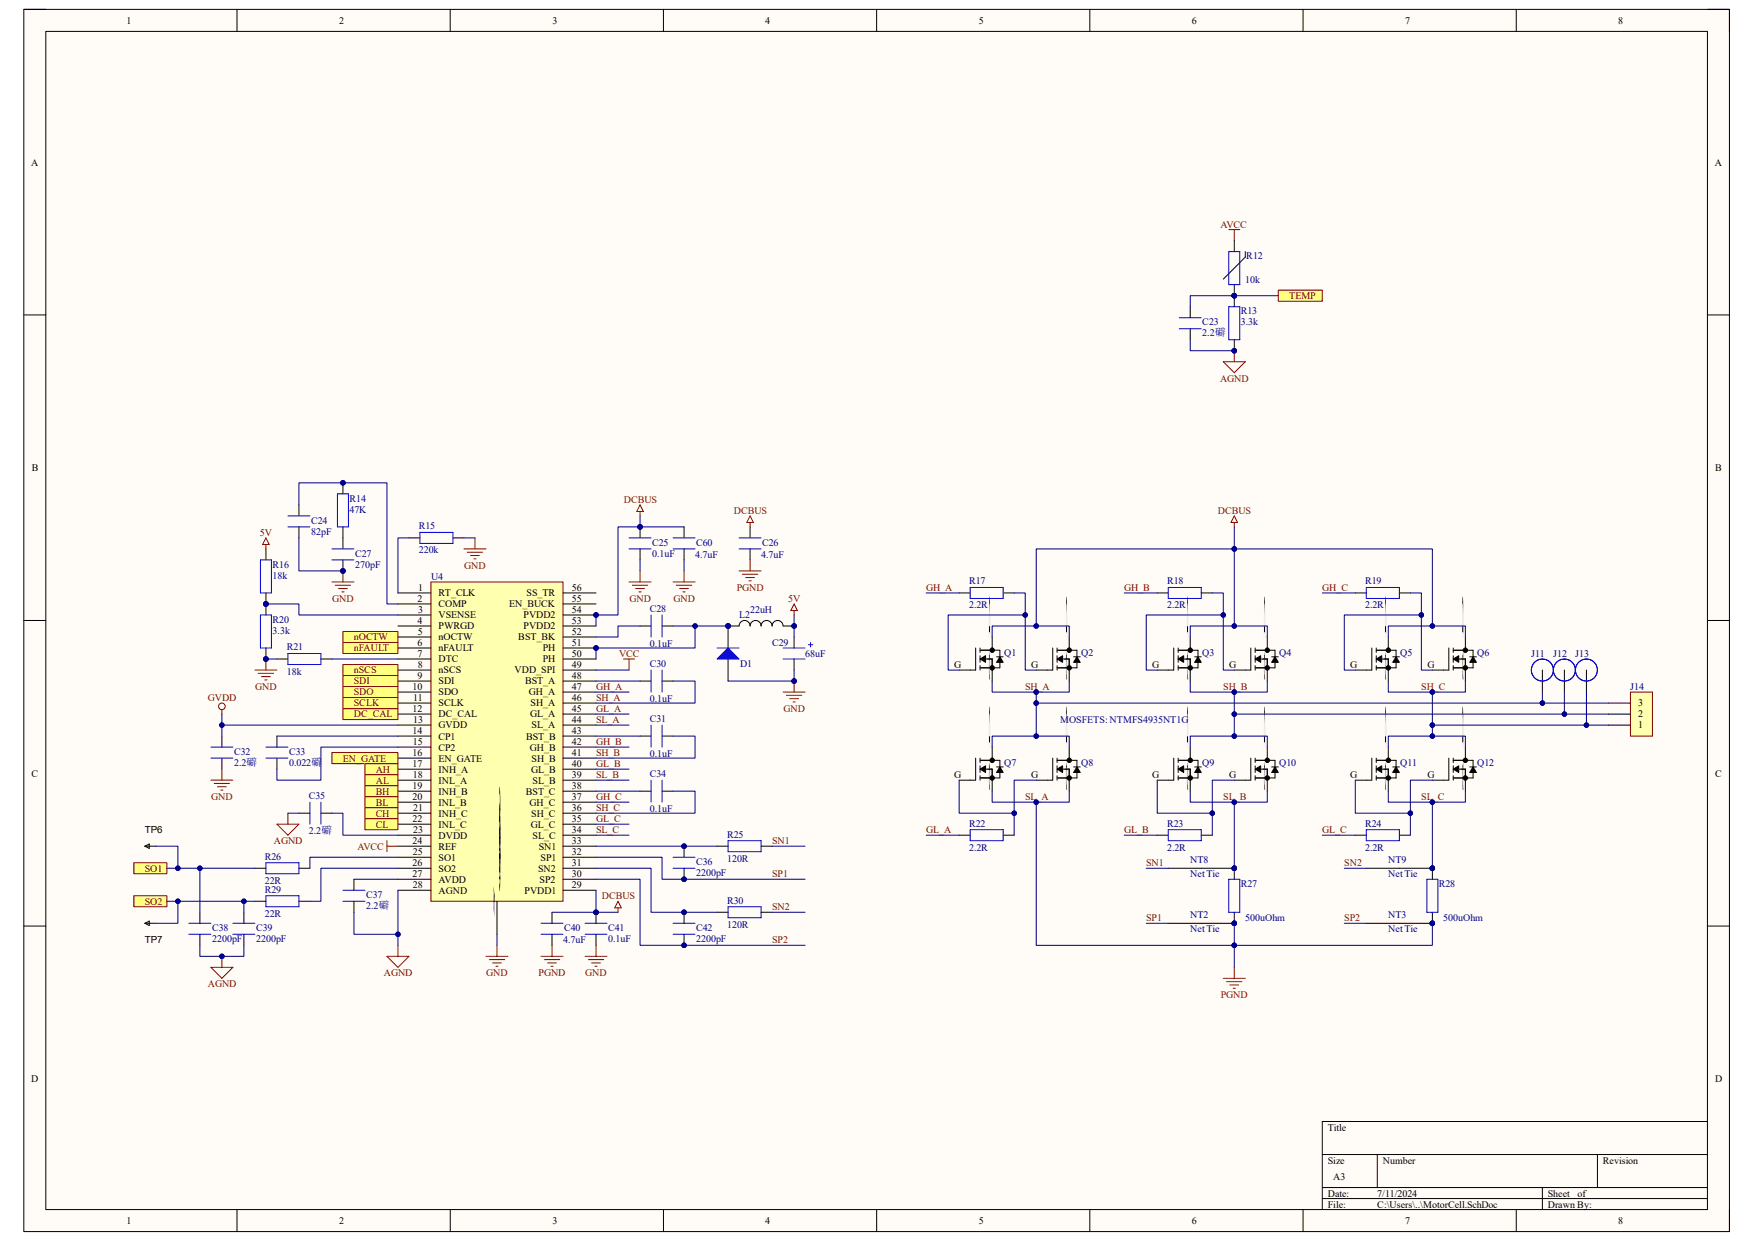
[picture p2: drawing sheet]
<svg xmlns="http://www.w3.org/2000/svg" width="297mm" height="210mm" viewBox="0 0 297 210" stroke-linecap="round" stroke-linejoin="round" font-family="sans-serif">
<defs><g id="words">
<g font-size="1.7">
<text x="21.4" y="4">1</text>
<text x="57.4" y="4">2</text>
<text x="93.6" y="4">3</text>
<text x="129.6" y="4">4</text>
<text x="165.7" y="4">5</text>
<text x="201.8" y="4">6</text>
<text x="237.9" y="4">7</text>
<text x="274" y="4">8</text>
<text x="5.3" y="28">A</text>
<text x="290.4" y="28">A</text>
<text x="5.4" y="79.7">B</text>
<text x="290.4" y="79.7">B</text>
<text x="70.7" y="101.9">2</text>
<text x="70.8" y="100">1</text>
<text x="74.3" y="100.9">RT_CLK</text>
<text x="89.2" y="100.9">SS_TR</text>
<text x="96.8" y="101.9">55</text>
<text x="96.8" y="100">56</text>
<text x="70.7" y="105.6">4</text>
<text x="70.7" y="107.4">5</text>
<text x="70.8" y="103.7">3</text>
<text x="74.3" y="102.8">COMP</text>
<text x="74.3" y="104.6">VSENSE</text>
<text x="74.3" y="106.5">PWRGD</text>
<text x="86.2" y="102.8">EN_BUCK</text>
<text x="88.6" y="106.5">PVDD2</text>
<text x="88.6" y="104.6">PVDD2</text>
<text x="96.8" y="107.4">52</text>
<text x="96.8" y="105.6">53</text>
<text x="96.8" y="103.7">54</text>
<text x="70.7" y="109.3">6</text>
<text x="70.7" y="111.2">7</text>
<text x="70.7" y="113">8</text>
<text x="74.3" y="108.4">nOCTW</text>
<text x="74.3" y="110.2">nFAULT</text>
<text x="74.3" y="112.1">DTC</text>
<text x="74.3" y="114">nSCS</text>
<text x="87.1" y="114">VDD_SPI</text>
<text x="87.8" y="108.4">BST_BK</text>
<text x="91.9" y="112.1">PH</text>
<text x="91.9" y="110.2">PH</text>
<text x="96.8" y="113">49</text>
<text x="96.8" y="111.2">50</text>
<text x="96.8" y="109.3">51</text>
<text x="161.6" y="113">G</text>
<text x="174.6" y="113">G</text>
<text x="195.1" y="113">G</text>
<text x="208.2" y="113">G</text>
<text x="228.6" y="113">G</text>
<text x="241.7" y="113">G</text>
<text x="69.8" y="116.8">10</text>
<text x="70" y="118.6">11</text>
<text x="70.7" y="114.9">9</text>
<text x="74.3" y="115.8">SDI</text>
<text x="74.3" y="117.7">SDO</text>
<text x="74.3" y="119.5">SCLK</text>
<text x="88.9" y="115.8">BST_A</text>
<text x="89.5" y="117.7">GH_A</text>
<text x="89.8" y="119.5">SH_A</text>
<text x="96.8" y="118.6">46</text>
<text x="96.8" y="116.8">47</text>
<text x="96.8" y="114.9">48</text>
<text x="277.4" y="119.5">3</text>
<text x="69.8" y="120.5">12</text>
<text x="69.8" y="124.2">14</text>
<text x="69.9" y="122.3">13</text>
<text x="74.3" y="121.4">DC_CAL</text>
<text x="74.3" y="123.3">GVDD</text>
<text x="74.3" y="125.1">CP1</text>
<text x="89.1" y="125.1">BST_B</text>
<text x="89.7" y="121.4">GL_A</text>
<text x="90" y="123.3">SL_A</text>
<text x="96.8" y="124.2">43</text>
<text x="96.8" y="122.3">44</text>
<text x="96.8" y="120.5">45</text>
<text x="277.4" y="123.3">1</text>
<text x="277.4" y="121.4">2</text>
<text x="5.3" y="131.4">C</text>
<text x="69.8" y="127.9">16</text>
<text x="69.8" y="129.8">17</text>
<text x="69.9" y="126.1">15</text>
<text x="69.9" y="131.7">18</text>
<text x="74.3" y="127">CP2</text>
<text x="74.3" y="128.9">EN_GATE</text>
<text x="74.3" y="130.7">INH_A</text>
<text x="89.7" y="127">GH_B</text>
<text x="89.9" y="130.7">GL_B</text>
<text x="90" y="128.9">SH_B</text>
<text x="96.8" y="131.7">39</text>
<text x="96.8" y="129.8">40</text>
<text x="96.8" y="127.9">41</text>
<text x="96.8" y="126.1">42</text>
<text x="161.6" y="131.7">G</text>
<text x="174.6" y="131.7">G</text>
<text x="195.1" y="131.7">G</text>
<text x="208.2" y="131.7">G</text>
<text x="228.6" y="131.7">G</text>
<text x="241.7" y="131.7">G</text>
<text x="290.4" y="131.4">C</text>
<text x="69.8" y="133.5">19</text>
<text x="69.8" y="135.4">20</text>
<text x="70" y="137.2">21</text>
<text x="74.3" y="132.6">INL_A</text>
<text x="74.3" y="134.5">INH_B</text>
<text x="74.3" y="136.3">INL_B</text>
<text x="89" y="134.5">BST_C</text>
<text x="89.7" y="136.3">GH_C</text>
<text x="90.2" y="132.6">SL_B</text>
<text x="96.8" y="137.2">36</text>
<text x="96.8" y="135.4">37</text>
<text x="96.8" y="133.5">38</text>
<text x="24.5" y="141">TP6</text>
<text x="69.8" y="139.1">22</text>
<text x="69.8" y="142.8">24</text>
<text x="69.9" y="141">23</text>
<text x="74.3" y="138.2">INH_C</text>
<text x="74.3" y="140">INL_C</text>
<text x="74.3" y="141.9">DVDD</text>
<text x="74.3" y="143.8">REF</text>
<text x="89.9" y="140">GL_C</text>
<text x="90" y="138.2">SH_C</text>
<text x="90.2" y="141.9">SL_C</text>
<text x="91.2" y="143.8">SN1</text>
<text x="96.8" y="142.8">33</text>
<text x="96.8" y="141">34</text>
<text x="96.8" y="139.1">35</text>
<text x="69.8" y="146.6">26</text>
<text x="69.8" y="148.4">27</text>
<text x="69.9" y="144.7">25</text>
<text x="74.3" y="145.6">SO1</text>
<text x="74.3" y="147.5">SO2</text>
<text x="74.3" y="149.4">AVDD</text>
<text x="91.1" y="147.5">SN2</text>
<text x="91.4" y="149.4">SP2</text>
<text x="91.5" y="145.6">SP1</text>
<text x="96.8" y="148.4">30</text>
<text x="96.8" y="146.6">31</text>
<text x="96.8" y="144.7">32</text>
<text x="69.9" y="150.3">28</text>
<text x="74.3" y="151.2">AGND</text>
<text x="88.8" y="151.2">PVDD1</text>
<text x="96.8" y="150.3">29</text>
<text x="24.5" y="159.6">TP7</text>
<text x="5.3" y="183.1">D</text>
<text x="290.4" y="183.1">D</text>
<text x="224.8" y="191.3">Title</text>
<text x="224.8" y="196.9">Size</text>
<text x="234.1" y="196.9">Number</text>
<text x="271.4" y="196.9">Revision</text>
<text x="224.8" y="202.5">Date:</text>
<text x="225.8" y="199.7">A3</text>
<text x="233.2" y="202.5">7/11/2024</text>
<text x="262.1" y="202.5">Sheet</text>
<text x="267.1" y="202.5">of</text>
<text x="21.4" y="207.1">1</text>
<text x="57.4" y="207.1">2</text>
<text x="93.6" y="207.1">3</text>
<text x="129.6" y="207.1">4</text>
<text x="165.7" y="207.1">5</text>
<text x="201.8" y="207.1">6</text>
<text x="224.8" y="204.3">File:</text>
<text x="233.2" y="204.3">C:\Users\..\MotorCell.SchDoc</text>
<text x="237.9" y="207.1">7</text>
<text x="262.1" y="204.3">Drawn By:</text>
<text x="274" y="207.1">8</text>
</g>
<g font-size="1.7" fill="#800000">
<text x="206.7" y="38.5">AVCC</text>
<text x="218.3" y="50.6">TEMP</text>
<text x="206.6" y="64.6">AGND</text>
<text x="105.6" y="85.1">DCBUS</text>
<text x="124.2" y="87">DCBUS</text>
<text x="206.2" y="87">DCBUS</text>
<text x="44" y="90.7">5V</text>
<text x="56.3" y="101.9">GND</text>
<text x="78.6" y="96.3">GND</text>
<text x="106.6" y="101.9">GND</text>
<text x="114" y="101.9">GND</text>
<text x="124.8" y="100">PGND</text>
<text x="133.4" y="101.9">5V</text>
<text x="156.8" y="100">GH_A</text>
<text x="190.3" y="100">GH_B</text>
<text x="223.9" y="100">GH_C</text>
<text x="59.9" y="110.2">nFAULT</text>
<text x="59.9" y="108.4">nOCTW</text>
<text x="59.9" y="114">nSCS</text>
<text x="104.8" y="111.2">VCC</text>
<text x="35.2" y="118.6">GVDD</text>
<text x="43.2" y="116.8">GND</text>
<text x="59.9" y="115.8">SDI</text>
<text x="59.9" y="117.7">SDO</text>
<text x="59.9" y="119.5">SCLK</text>
<text x="100.9" y="116.8">GH_A</text>
<text x="100.9" y="118.6">SH_A</text>
<text x="173.6" y="116.8">SH_A</text>
<text x="207.1" y="116.8">SH_B</text>
<text x="240.7" y="116.8">SH_C</text>
<text x="59.9" y="121.4">DC_CAL</text>
<text x="100.9" y="120.5">GL_A</text>
<text x="100.9" y="122.3">SL_A</text>
<text x="132.7" y="120.5">GND</text>
<text x="58" y="128.9">EN_GATE</text>
<text x="63.6" y="130.7">AH</text>
<text x="100.9" y="126.1">GH_B</text>
<text x="100.9" y="127.9">SH_B</text>
<text x="100.9" y="129.8">GL_B</text>
<text x="100.9" y="131.7">SL_B</text>
<text x="35.8" y="135.4">GND</text>
<text x="63.6" y="132.6">AL</text>
<text x="63.6" y="134.5">BH</text>
<text x="63.6" y="136.3">BL</text>
<text x="100.9" y="135.4">GH_C</text>
<text x="100.9" y="137.2">SH_C</text>
<text x="173.6" y="135.4">SL_A</text>
<text x="207.1" y="135.4">SL_B</text>
<text x="240.7" y="135.4">SL_C</text>
<text x="46.4" y="142.8">AGND</text>
<text x="60.5" y="143.8">AVCC</text>
<text x="63.6" y="138.2">CH</text>
<text x="63.6" y="140">CL</text>
<text x="100.9" y="139.1">GL_C</text>
<text x="100.9" y="141">SL_C</text>
<text x="130.7" y="142.8">SN1</text>
<text x="156.8" y="141">GL_A</text>
<text x="190.3" y="141">GL_B</text>
<text x="223.9" y="141">GL_C</text>
<text x="24.5" y="147.5">SO1</text>
<text x="130.7" y="148.4">SP1</text>
<text x="194.1" y="146.6">SN1</text>
<text x="227.6" y="146.6">SN2</text>
<text x="24.5" y="153.1">SO2</text>
<text x="101.9" y="152.1">DCBUS</text>
<text x="130.7" y="154">SN2</text>
<text x="194.1" y="155.9">SP1</text>
<text x="227.6" y="155.9">SP2</text>
<text x="130.7" y="159.6">SP2</text>
<text x="35.2" y="167.1">AGND</text>
<text x="65" y="165.2">AGND</text>
<text x="82.3" y="165.2">GND</text>
<text x="91.2" y="165.2">PGND</text>
<text x="99.1" y="165.2">GND</text>
<text x="206.7" y="169">PGND</text>
</g>
<g font-size="1.7" fill="#000080">
<text x="210.9" y="47.8">10k</text>
<text x="211" y="43.9">R12</text>
<text x="210.1" y="53.2">R13</text>
<text x="203.6" y="55.1">C23</text>
<text x="203.6" y="56.9">2.2礔</text>
<text x="210.1" y="55.1">3.3k</text>
<text x="52.7" y="88.6">C24</text>
<text x="59.2" y="84.9">R14</text>
<text x="59.2" y="86.8">47K</text>
<text x="70.9" y="89.6">R15</text>
<text x="52.7" y="90.5">82pF</text>
<text x="60.1" y="94.2">C27</text>
<text x="70.9" y="93.6">220k</text>
<text x="110.4" y="92.4">C25</text>
<text x="110.4" y="94.2">0.1uF</text>
<text x="117.7" y="94.4">4.7uF</text>
<text x="117.9" y="92.4">C60</text>
<text x="128.9" y="94.4">4.7uF</text>
<text x="129" y="92.4">C26</text>
<text x="46.1" y="96.1">R16</text>
<text x="46.1" y="98">18k</text>
<text x="60.1" y="96.1">270pF</text>
<text x="73" y="98.1">U4</text>
<text x="164.1" y="98.9">R17</text>
<text x="197.6" y="98.9">R18</text>
<text x="231.1" y="98.9">R19</text>
<text x="46.1" y="105.4">R20</text>
<text x="46.1" y="107.3">3.3k</text>
<text x="110" y="103.5">C28</text>
<text x="125.1" y="104.6">L2</text>
<text x="127" y="103.7">22uH</text>
<text x="164.1" y="103">2.2R</text>
<text x="197.6" y="103">2.2R</text>
<text x="231.1" y="103">2.2R</text>
<text x="48.6" y="110.1">R21</text>
<text x="110" y="112.9">C30</text>
<text x="110" y="109.5">0.1uF</text>
<text x="125.3" y="112.9">D1</text>
<text x="130.7" y="109.3">C29</text>
<text x="136.3" y="111.2">68uF</text>
<text x="170.1" y="111">Q1</text>
<text x="183.1" y="111">Q2</text>
<text x="203.6" y="111">Q3</text>
<text x="216.6" y="111">Q4</text>
<text x="237.1" y="111">Q5</text>
<text x="250.1" y="111">Q6</text>
<text x="259.3" y="111.2">J11</text>
<text x="263" y="111.2">J12</text>
<text x="266.7" y="111.2">J13</text>
<text x="48.6" y="114.2">18k</text>
<text x="110" y="118.8">0.1uF</text>
<text x="276.1" y="116.8">J14</text>
<text x="110" y="122.2">C31</text>
<text x="179.5" y="122.3">MOSFETS: NTMFS4935NT1G</text>
<text x="39.6" y="127.8">C32</text>
<text x="39.6" y="129.5">2.2礔</text>
<text x="48.9" y="127.8">C33</text>
<text x="48.9" y="129.5">0.022礔</text>
<text x="110" y="128.1">0.1uF</text>
<text x="110" y="131.5">C34</text>
<text x="170.1" y="129.6">Q7</text>
<text x="183.1" y="129.6">Q8</text>
<text x="203.6" y="129.6">Q9</text>
<text x="216.6" y="129.6">Q10</text>
<text x="237.1" y="129.6">Q11</text>
<text x="250.1" y="129.6">Q12</text>
<text x="52.3" y="135.2">C35</text>
<text x="110" y="137.5">0.1uF</text>
<text x="52.3" y="141.1">2.2礔</text>
<text x="123.1" y="141.7">R25</text>
<text x="164.1" y="139.9">R22</text>
<text x="164.1" y="144">2.2R</text>
<text x="197.6" y="139.9">R23</text>
<text x="197.6" y="144">2.2R</text>
<text x="231.1" y="139.9">R24</text>
<text x="231.1" y="144">2.2R</text>
<text x="44.8" y="145.5">R26</text>
<text x="44.8" y="149.6">22R</text>
<text x="117.9" y="146.4">C36</text>
<text x="117.9" y="148.3">2200pF</text>
<text x="123.1" y="145.8">120R</text>
<text x="201.5" y="148.4">Net Tie</text>
<text x="201.5" y="146">NT8</text>
<text x="235.1" y="148.4">Net Tie</text>
<text x="235.1" y="146">NT9</text>
<text x="44.8" y="151">R29</text>
<text x="44.8" y="155.2">22R</text>
<text x="62" y="152">C37</text>
<text x="62" y="153.8">2.2礔</text>
<text x="123.1" y="152.9">R30</text>
<text x="201.5" y="155.3">NT2</text>
<text x="210.1" y="150.1">R27</text>
<text x="210.9" y="155.9">500uOhm</text>
<text x="235.1" y="155.3">NT3</text>
<text x="243.6" y="150.1">R28</text>
<text x="244.4" y="155.9">500uOhm</text>
<text x="35.9" y="157.6">C38</text>
<text x="35.9" y="159.4">2200pF</text>
<text x="43.3" y="157.6">C39</text>
<text x="43.3" y="159.4">2200pF</text>
<text x="95.3" y="159.6">4.7uF</text>
<text x="95.5" y="157.6">C40</text>
<text x="103" y="157.6">C41</text>
<text x="103" y="159.4">0.1uF</text>
<text x="117.9" y="157.6">C42</text>
<text x="117.9" y="159.4">2200pF</text>
<text x="123.1" y="157">120R</text>
<text x="201.5" y="157.7">Net Tie</text>
<text x="235.1" y="157.7">Net Tie</text>
</g>
<g font-size=".3">
<text x="167.6" y="108.2" transform="rotate(-90 167.6 108.2)">D</text>
<text x="180.7" y="108.2" transform="rotate(-90 180.7 108.2)">D</text>
<text x="201.2" y="108.2" transform="rotate(-90 201.2 108.2)">D</text>
<text x="214.2" y="108.2" transform="rotate(-90 214.2 108.2)">D</text>
<text x="234.7" y="108.2" transform="rotate(-90 234.7 108.2)">D</text>
<text x="247.8" y="108.2" transform="rotate(-90 247.8 108.2)">D</text>
<text x="167.6" y="115.7" transform="rotate(-90 167.6 115.7)">S</text>
<text x="180.7" y="115.7" transform="rotate(-90 180.7 115.7)">S</text>
<text x="201.2" y="115.7" transform="rotate(-90 201.2 115.7)">S</text>
<text x="214.2" y="115.7" transform="rotate(-90 214.2 115.7)">S</text>
<text x="234.7" y="115.7" transform="rotate(-90 234.7 115.7)">S</text>
<text x="247.8" y="115.7" transform="rotate(-90 247.8 115.7)">S</text>
<text x="167.6" y="126.8" transform="rotate(-90 167.6 126.8)">D</text>
<text x="180.7" y="126.8" transform="rotate(-90 180.7 126.8)">D</text>
<text x="201.2" y="126.8" transform="rotate(-90 201.2 126.8)">D</text>
<text x="214.2" y="126.8" transform="rotate(-90 214.2 126.8)">D</text>
<text x="234.7" y="126.8" transform="rotate(-90 234.7 126.8)">D</text>
<text x="247.8" y="126.8" transform="rotate(-90 247.8 126.8)">D</text>
<text x="167.6" y="134.4" transform="rotate(-90 167.6 134.4)">S</text>
<text x="180.7" y="134.4" transform="rotate(-90 180.7 134.4)">S</text>
<text x="201.2" y="134.4" transform="rotate(-90 201.2 134.4)">S</text>
<text x="214.2" y="134.4" transform="rotate(-90 214.2 134.4)">S</text>
<text x="234.7" y="134.4" transform="rotate(-90 234.7 134.4)">S</text>
<text x="247.8" y="134.4" transform="rotate(-90 247.8 134.4)">S</text>
<text x="84.7" y="142.9" transform="rotate(-90 84.7 142.9)">r )</text>
<text x="84.7" y="141.6" transform="rotate(-90 84.7 141.6)">A</text>
<text x="84.7" y="148.8" transform="rotate(-90 84.7 148.8)">D</text>
<text x="84.7" y="147.2" transform="rotate(-90 84.7 147.2)">(e</text>
<text x="84.7" y="146.6" transform="rotate(-90 84.7 146.6)">P</text>
<text x="84.7" y="145.7" transform="rotate(-90 84.7 145.7)">oD</text>
<text x="84.7" y="144.9" transform="rotate(-90 84.7 144.9)">w</text>
<text x="83.8" y="155.6" transform="rotate(-90 83.8 155.6)">5</text>
<text x="83.8" y="154.8" transform="rotate(-90 83.8 154.8)">7</text>
<text x="84.7" y="151.2" transform="rotate(-90 84.7 151.2)">G</text>
<text x="84.7" y="150" transform="rotate(-90 84.7 150)">NP</text>
</g>
</g></defs>
<path d="M4 1.6h288.8v206.8h-288.8z" fill-rule="evenodd" fill="#fffcf8"/>
<path d="M4 1.6h288.8v206.8h-288.8z" fill="none" stroke="#000" stroke-width=".17"/>
<path d="M7.8 5.3h281.3v199.4h-281.3z" fill-rule="evenodd" fill="#fffcf8"/>
<g fill="none" stroke="#000" stroke-width=".17">
<path d="M4 1.6h3.8M7.8 5.3h281.3v199.4h-281.3zM40.1 1.6v3.7M76.2 1.6v3.7M112.3 1.6v3.7M148.4 1.6v3.7M184.5 1.6v3.7M220.6 1.6v3.7M256.7 1.6v3.7M289.1 1.6h3.7v3.7M4 53.3h3.8M289.1 53.3h3.7"/>
<path d="M4 105h3.8M289.1 105h3.7M4 156.7h3.8M289.1 156.7h3.7M223.9 195.4h65.2M233.2 195.4v5.6M270.5 195.4v5.6M289.1 189.8h-65.2v14.9M40.1 204.7v3.7M76.2 204.7v3.7M112.3 204.7v3.7M148.4 204.7v3.7"/>
<path d="M184.5 204.7v3.7M220.6 204.7v3.7M223.9 201h65.2M223.9 202.8h65.2M256.7 204.7v3.7M261.2 201v3.7M292.8 204.7v3.7"/>
</g>
<circle cx="100.9" cy="109.7" r=".37" fill="#000080"/>
<circle cx="100.9" cy="109.7" r=".37" fill="none" stroke="#000080" stroke-width=".17"/>
<circle cx="100.9" cy="104.1" r=".37" fill="#000080"/>
<circle cx="100.9" cy="104.1" r=".37" fill="none" stroke="#000080" stroke-width=".17"/>
<path d="M73 98.5h22.3v54h-22.3z" fill-rule="evenodd" fill="#ffffb0"/>
<path d="M73 98.5h22.3v54h-22.3z" fill="none" stroke="#800000" stroke-width=".17"/>
<g fill="none" stroke="#000" stroke-width=".17">
<path d="M67.4 100.3h5.6M67.4 102.2h5.6M67.4 104.1h5.6M67.4 105.9h5.6M67.4 107.8h5.6M67.4 109.7h5.6M67.4 111.5h5.6M67.4 113.4h5.6M67.4 115.2h5.6M67.4 117.1h5.6M67.4 119h5.6M95.3 109.7h5.6"/>
<path d="M95.3 111.5h5.6M95.3 113.4h5.6M95.3 115.2h5.6M95.3 117.1h5.6M95.3 119h5.6M67.4 120.8h5.6M67.4 122.7h5.6M67.4 124.6h5.6M67.4 126.4h5.6M67.4 128.3h5.6M67.4 130.2h5.6M67.4 132h5.6"/>
<path d="M67.4 133.9h5.6M67.4 135.7h5.6M67.4 137.6h5.6M67.4 139.5h5.6M95.3 120.8h5.6M95.3 122.7h5.6M95.3 124.6h5.6M95.3 126.4h5.6M95.3 128.3h5.6M95.3 130.2h5.6M95.3 132h5.6M95.3 133.9h5.6"/>
<path d="M95.3 135.7h5.6M95.3 137.6h5.6M95.3 139.5h5.6M67.4 141.3h5.6M67.4 143.2h5.6M67.4 145.1h5.6M67.4 146.9h5.6M67.4 148.8h5.6M67.4 150.6h5.6M95.3 141.3h5.6M95.3 143.2h5.6M95.3 145.1h5.6"/>
<path d="M95.3 146.9h5.6M95.3 148.8h5.6M95.3 150.6h5.6"/>
</g>
<circle cx="100.9" cy="109.7" r=".37" fill="#000080"/>
<circle cx="100.9" cy="109.7" r=".37" fill="none" stroke="#000080" stroke-width=".17"/>
<path d="M95.3 107.8h5.6M95.3 105.9h5.6M95.3 104.1h5.6" fill="none" stroke="#000" stroke-width=".17"/>
<circle cx="100.9" cy="104.1" r=".37" fill="#000080"/>
<circle cx="100.9" cy="104.1" r=".37" fill="none" stroke="#000080" stroke-width=".17"/>
<path d="M46.9 111.5h1.9M54.3 111.5h1.9M95.3 102.2h5.6M95.3 100.3h5.6M108.4 115.2h1.8M112.1 115.2h1.9M46.9 124.6v1.8M46.9 128.3v1.9M84.2 152.5v5.6" fill="none" stroke="#000" stroke-width=".17"/>
<path d="M48.8 110.6h5.5v1.8h-5.5zM110.2 113.4v3.7M112.1 113.4v3.7M45 128.3h3.8M45 126.4h3.8" fill="none" stroke="#00f" stroke-width=".17"/>
<path d="M43.2 113.4h3.7M43.7 113.9h2.6M44.3 114.5h1.5M44.8 115.1h.4M45 111.5v1.9" fill="none" stroke="#800000" stroke-width=".17"/>
<circle cx="45" cy="111.5" r=".37" fill="#000080"/>
<circle cx="45" cy="111.5" r=".37" fill="none" stroke="#000080" stroke-width=".17"/>
<path d="M108.4 85.4l.5 1.2h-1.1zM108.4 86.6v.7M105.6 111.5h1.8M106.5 111.5v1.9M132.6 117.1h3.7M133.2 117.7h2.6M133.7 118.2h1.5M134.3 118.8h.3M134.5 115.2v1.9" fill="none" stroke="#800000" stroke-width=".17"/>
<circle cx="134.5" cy="115.2" r=".37" fill="#000080"/>
<circle cx="134.5" cy="115.2" r=".37" fill="none" stroke="#000080" stroke-width=".17"/>
<path d="M134.5 102.2l.5 1.1h-1.1zM134.5 103.3v.8" fill="none" stroke="#800000" stroke-width=".17"/>
<circle cx="115.8" cy="143.2" r=".37" fill="#000080"/>
<circle cx="115.8" cy="143.2" r=".37" fill="none" stroke="#000080" stroke-width=".17"/>
<circle cx="115.8" cy="148.8" r=".37" fill="#000080"/>
<circle cx="115.8" cy="148.8" r=".37" fill="none" stroke="#000080" stroke-width=".17"/>
<path d="M115.8 143.2v1.9" fill="none" stroke="#000" stroke-width=".17"/>
<circle cx="115.8" cy="143.2" r=".37" fill="#000080"/>
<circle cx="115.8" cy="143.2" r=".37" fill="none" stroke="#000080" stroke-width=".17"/>
<path d="M115.8 146.9v1.9" fill="none" stroke="#000" stroke-width=".17"/>
<circle cx="115.8" cy="148.8" r=".37" fill="#000080"/>
<circle cx="115.8" cy="148.8" r=".37" fill="none" stroke="#000080" stroke-width=".17"/>
<path d="M114 146.9h3.7M114 145.1h3.7M123.3 142.3h5.6v1.8h-5.6z" fill="none" stroke="#00f" stroke-width=".17"/>
<path d="M121.4 143.2h1.9M128.9 143.2h1.8" fill="none" stroke="#000" stroke-width=".17"/>
<circle cx="115.8" cy="154.4" r=".37" fill="#000080"/>
<circle cx="115.8" cy="154.4" r=".37" fill="none" stroke="#000080" stroke-width=".17"/>
<circle cx="115.8" cy="160" r=".37" fill="#000080"/>
<circle cx="115.8" cy="160" r=".37" fill="none" stroke="#000080" stroke-width=".17"/>
<path d="M115.8 154.4v1.8" fill="none" stroke="#000" stroke-width=".17"/>
<circle cx="115.8" cy="154.4" r=".37" fill="#000080"/>
<circle cx="115.8" cy="154.4" r=".37" fill="none" stroke="#000080" stroke-width=".17"/>
<path d="M115.8 158.1v1.9" fill="none" stroke="#000" stroke-width=".17"/>
<circle cx="115.8" cy="160" r=".37" fill="#000080"/>
<circle cx="115.8" cy="160" r=".37" fill="none" stroke="#000080" stroke-width=".17"/>
<path d="M114 158.1h3.7M114 156.2h3.7M123.3 153.4h5.6v1.9h-5.6z" fill="none" stroke="#00f" stroke-width=".17"/>
<path d="M121.4 154.4h1.9M128.9 154.4h1.8" fill="none" stroke="#000" stroke-width=".17"/>
<path d="M58.1 108.7h9.3v1.9h-9.3z" fill-rule="evenodd" fill="#ffff80"/>
<path d="M58.1 108.7h9.3v1.9h-9.3z" fill="none" stroke="#800000" stroke-width=".17"/>
<path d="M58.1 106.9h9.3v1.8h-9.3z" fill-rule="evenodd" fill="#ffff80"/>
<path d="M58.1 106.9h9.3v1.8h-9.3z" fill="none" stroke="#800000" stroke-width=".17"/>
<g fill="none" stroke="#000" stroke-width=".17">
<path d="M127 89.2v1.8M127 92.9v1.8M108.4 105.9h1.8M112.1 105.9h1.9M37.6 124.6v1.8M37.6 128.3v1.9M50.6 137.6h1.9M54.3 137.6h1.9M108.4 124.6h1.8M108.4 133.9h1.8M112.1 124.6h1.9M112.1 133.9h1.9"/>
<path d="M59.9 148.8v1.8M59.9 152.5v1.9"/>
</g>
<g fill="none" stroke="#00f" stroke-width=".17">
<path d="M125.1 91h3.8M125.1 92.9h3.8M110.2 104.1v3.7M112.1 104.1v3.7M35.7 126.4h3.7M35.7 128.3h3.7M52.5 135.7v3.8M54.3 135.7v3.8M110.2 122.7v3.7M110.2 132v3.7M112.1 122.7v3.7M112.1 132v3.7"/>
<path d="M58.1 150.6h3.7M58.1 152.5h3.7"/>
</g>
<circle cx="100.9" cy="154.4" r=".37" fill="#000080"/>
<circle cx="100.9" cy="154.4" r=".37" fill="none" stroke="#000080" stroke-width=".17"/>
<path d="M100.9 154.4v1.8" fill="none" stroke="#000" stroke-width=".17"/>
<circle cx="100.9" cy="154.4" r=".37" fill="#000080"/>
<circle cx="100.9" cy="154.4" r=".37" fill="none" stroke="#000080" stroke-width=".17"/>
<path d="M100.9 158.1v1.9" fill="none" stroke="#000" stroke-width=".17"/>
<path d="M99.1 158.1h3.7M99.1 156.2h3.7" fill="none" stroke="#00f" stroke-width=".17"/>
<path d="M100.9 160v1.8M99.1 161.8h3.7M99.6 162.4h2.6M100.2 162.9h1.5M100.7 163.5h.4" fill="none" stroke="#800000" stroke-width=".17"/>
<circle cx="108.4" cy="89.2" r=".37" fill="#000080"/>
<circle cx="108.4" cy="89.2" r=".37" fill="none" stroke="#000080" stroke-width=".17"/>
<path d="M108.4 89.2v1.8" fill="none" stroke="#000" stroke-width=".17"/>
<circle cx="108.4" cy="89.2" r=".37" fill="#000080"/>
<circle cx="108.4" cy="89.2" r=".37" fill="none" stroke="#000080" stroke-width=".17"/>
<path d="M108.4 92.9v1.8" fill="none" stroke="#000" stroke-width=".17"/>
<path d="M106.5 92.9h3.7M106.5 91h3.7" fill="none" stroke="#00f" stroke-width=".17"/>
<path d="M106.5 98.5h3.7M107.1 99h2.6M107.6 99.6h1.5M108.4 96.6v1.9M108.2 100.2h.4M104.6 152.5l.6 1.1h-1.1zM104.6 153.6v.8" fill="none" stroke="#800000" stroke-width=".17"/>
<path d="M56.2 127.4h11.2v1.8h-11.2z" fill-rule="evenodd" fill="#ffff80"/>
<path d="M56.2 127.4h11.2v1.8h-11.2z" fill="none" stroke="#800000" stroke-width=".17"/>
<path d="M61.8 129.2h5.6v1.9h-5.6z" fill-rule="evenodd" fill="#ffff80"/>
<path d="M61.8 129.2h5.6v1.9h-5.6z" fill="none" stroke="#800000" stroke-width=".17"/>
<path d="M61.8 131.1h5.6v1.8h-5.6z" fill-rule="evenodd" fill="#ffff80"/>
<path d="M61.8 131.1h5.6v1.8h-5.6z" fill="none" stroke="#800000" stroke-width=".17"/>
<path d="M61.8 132.9h5.6v1.9h-5.6z" fill-rule="evenodd" fill="#ffff80"/>
<path d="M61.8 132.9h5.6v1.9h-5.6z" fill="none" stroke="#800000" stroke-width=".17"/>
<path d="M61.8 134.8h5.6v1.9h-5.6z" fill-rule="evenodd" fill="#ffff80"/>
<path d="M61.8 134.8h5.6v1.9h-5.6z" fill="none" stroke="#800000" stroke-width=".17"/>
<path d="M61.8 136.7h5.6v1.8h-5.6z" fill-rule="evenodd" fill="#ffff80"/>
<path d="M61.8 136.7h5.6v1.8h-5.6z" fill="none" stroke="#800000" stroke-width=".17"/>
<path d="M61.8 138.5h5.6v1.9h-5.6z" fill-rule="evenodd" fill="#ffff80"/>
<path d="M61.8 138.5h5.6v1.9h-5.6z" fill="none" stroke="#800000" stroke-width=".17"/>
<path d="M58.1 119.9h9.3v1.9h-9.3z" fill-rule="evenodd" fill="#ffff80"/>
<path d="M58.1 119.9h9.3v1.9h-9.3z" fill="none" stroke="#800000" stroke-width=".17"/>
<path d="M58.1 114.3h9.3v1.9h-9.3z" fill-rule="evenodd" fill="#ffff80"/>
<path d="M58.1 114.3h9.3v1.9h-9.3z" fill="none" stroke="#800000" stroke-width=".17"/>
<path d="M58.1 116.2h9.3v1.8h-9.3z" fill-rule="evenodd" fill="#ffff80"/>
<path d="M58.1 116.2h9.3v1.8h-9.3z" fill="none" stroke="#800000" stroke-width=".17"/>
<path d="M58.1 118h9.3v1.9h-9.3z" fill-rule="evenodd" fill="#ffff80"/>
<path d="M58.1 118h9.3v1.9h-9.3z" fill="none" stroke="#800000" stroke-width=".17"/>
<path d="M58.1 112.4h9.3v1.9h-9.3z" fill-rule="evenodd" fill="#ffff80"/>
<path d="M58.1 112.4h9.3v1.9h-9.3zM65.5 142.3v1.8M65.5 143.2h1.9" fill="none" stroke="#800000" stroke-width=".17"/>
<path d="M22.7 146h5.6v1.9h-5.6z" fill-rule="evenodd" fill="#ffff80"/>
<path d="M22.7 146h5.6v1.9h-5.6z" fill="none" stroke="#800000" stroke-width=".17"/>
<path d="M22.7 151.6h5.6v1.8h-5.6z" fill-rule="evenodd" fill="#ffff80"/>
<path d="M22.7 151.6h5.6v1.8h-5.6z" fill="none" stroke="#800000" stroke-width=".17"/>
<circle cx="45" cy="102.2" r=".37" fill="#000080"/>
<circle cx="45" cy="102.2" r=".37" fill="none" stroke="#000080" stroke-width=".17"/>
<circle cx="45" cy="111.5" r=".37" fill="#000080"/>
<circle cx="45" cy="111.5" r=".37" fill="none" stroke="#000080" stroke-width=".17"/>
<path d="M45 102.2v1.9" fill="none" stroke="#000" stroke-width=".17"/>
<circle cx="45" cy="102.2" r=".37" fill="#000080"/>
<circle cx="45" cy="102.2" r=".37" fill="none" stroke="#000080" stroke-width=".17"/>
<path d="M45 109.7v1.8" fill="none" stroke="#000" stroke-width=".17"/>
<circle cx="45" cy="111.5" r=".37" fill="#000080"/>
<circle cx="45" cy="111.5" r=".37" fill="none" stroke="#000080" stroke-width=".17"/>
<path d="M44.1 104.1h1.9v5.6h-1.9z" fill="none" stroke="#00f" stroke-width=".17"/>
<circle cx="45" cy="102.2" r=".37" fill="#000080"/>
<circle cx="45" cy="102.2" r=".37" fill="none" stroke="#000080" stroke-width=".17"/>
<path d="M45 92.9v1.8M45 100.3v1.9" fill="none" stroke="#000" stroke-width=".17"/>
<circle cx="45" cy="102.2" r=".37" fill="#000080"/>
<circle cx="45" cy="102.2" r=".37" fill="none" stroke="#000080" stroke-width=".17"/>
<path d="M44.1 94.7h1.9v5.6h-1.9z" fill="none" stroke="#00f" stroke-width=".17"/>
<path d="M45 91l.6 1.1h-1.1zM45 92.1v.8" fill="none" stroke="#800000" stroke-width=".17"/>
<circle cx="58.1" cy="81.7" r=".37" fill="#000080"/>
<circle cx="58.1" cy="81.7" r=".37" fill="none" stroke="#000080" stroke-width=".17"/>
<path d="M58.1 81.7v1.9" fill="none" stroke="#000" stroke-width=".17"/>
<circle cx="58.1" cy="81.7" r=".37" fill="#000080"/>
<circle cx="58.1" cy="81.7" r=".37" fill="none" stroke="#000080" stroke-width=".17"/>
<path d="M50.6 85.4v1.9M50.6 89.2v1.8M58.1 89.2v1.8" fill="none" stroke="#000" stroke-width=".17"/>
<path d="M48.8 89.2h3.7M48.8 87.3h3.7M57.1 83.6h1.9v5.6h-1.9z" fill="none" stroke="#00f" stroke-width=".17"/>
<circle cx="58.1" cy="96.6" r=".37" fill="#000080"/>
<circle cx="58.1" cy="96.6" r=".37" fill="none" stroke="#000080" stroke-width=".17"/>
<path d="M58.1 91v1.9M58.1 94.7v1.9" fill="none" stroke="#000" stroke-width=".17"/>
<circle cx="58.1" cy="96.6" r=".37" fill="#000080"/>
<circle cx="58.1" cy="96.6" r=".37" fill="none" stroke="#000080" stroke-width=".17"/>
<path d="M56.2 94.7h3.7M56.2 92.9h3.7" fill="none" stroke="#00f" stroke-width=".17"/>
<path d="M56.2 98.5h3.7M56.8 99h2.6M57.3 99.6h1.5M58.1 96.6v1.9M57.9 100.2h.4" fill="none" stroke="#800000" stroke-width=".17"/>
<circle cx="58.1" cy="96.6" r=".37" fill="#000080"/>
<circle cx="58.1" cy="96.6" r=".37" fill="none" stroke="#000080" stroke-width=".17"/>
<path d="M69.2 91h1.9M76.7 91h1.9M134.5 107.8v1.9M134.5 111.5v1.9" fill="none" stroke="#000" stroke-width=".17"/>
<path d="M71.1 90.1h5.6v1.9h-5.6zM132.6 109.7h3.7M132.6 111.5h3.7M136.9 109.1h.7M137.3 108.7v.8" fill="none" stroke="#00f" stroke-width=".17"/>
<path d="M78.6 92.9h3.7M79.1 93.4h2.6M79.7 94h1.5M80.2 94.6h.4M80.4 91v1.9" fill="none" stroke="#800000" stroke-width=".17"/>
<circle cx="123.3" cy="105.9" r=".37" fill="#000080"/>
<circle cx="123.3" cy="105.9" r=".37" fill="none" stroke="#000080" stroke-width=".17"/>
<circle cx="134.5" cy="105.9" r=".37" fill="#000080"/>
<circle cx="134.5" cy="105.9" r=".37" fill="none" stroke="#000080" stroke-width=".17"/>
<path d="M123.3 105.9h1.8" fill="none" stroke="#000" stroke-width=".17"/>
<circle cx="123.3" cy="105.9" r=".37" fill="#000080"/>
<circle cx="123.3" cy="105.9" r=".37" fill="none" stroke="#000080" stroke-width=".17"/>
<path d="M132.6 105.9h1.9" fill="none" stroke="#000" stroke-width=".17"/>
<circle cx="134.5" cy="105.9" r=".37" fill="#000080"/>
<circle cx="134.5" cy="105.9" r=".37" fill="none" stroke="#000080" stroke-width=".17"/>
<g fill="none" stroke="#000" stroke-width=".17">
<path d="M125.1 105.9a.93 .93 0 0 1 1-.9 .93 .93 0 0 1 .9 .9 .93 .93 0 0 1 .9-.9 .93 .93 0 0 1 1 .9 .93 .93 0 0 1 .9-.9 .93 .93 0 0 1 .9 .9 .93 .93 0 0 1 1-.9 .93 .93 0 0 1 .9 .9M165.2 109.7v3.7h-2.8M166 111.5l.9-.5v1.1zM166 110h3.3v1.1M166 109.7v.7M166 111v1.1M166 112.6v.8M166.9 111.5h1.1v3.7M168 107.8v2.2M168.7 111.1h1.2M169.3 111.1l.6 1h-1.2zM169.3 112.1v.9h-3.3"/>
<path d="M178.3 109.7v3.7h-2.8M179 111.5l.9-.5v1.1zM179 110h3.4v1.1M179 109.7v.7M179 111v1.1M179 112.6v.8M179.9 111.5h1.1v3.8M181 107.8v2.2M181.8 111.1h1.1M182.4 111.1l.5 1h-1.1zM182.4 112.1v.9h-3.4M198.7 109.7v3.7h-2.7"/>
<path d="M199.5 111.5l.9-.5v1.1zM199.5 110h3.4v1.1M199.5 109.7v.7M199.5 111v1.1M199.5 112.6v.8M200.4 111.5h1.1v3.8M201.5 107.8v2.2M202.3 111.1h1.1M202.9 111.1l.5 1h-1.1zM202.9 112.1v.9h-3.4M211.8 109.7v3.7h-2.8M212.5 111.5l1-.5v1.1z"/>
<path d="M212.5 110h3.4v1.1M212.5 109.7v.7M212.5 111v1.1M212.5 112.6v.8M213.5 111.5h1.1v3.8M214.6 107.8v2.2M215.3 111.1h1.2M215.9 111.1l.6 1h-1.2zM215.9 112.1v.9h-3.4M232.3 109.7v3.7h-2.8M233 111.5l1-.5v1.1zM233 110h3.4v1.1"/>
<path d="M233 109.7v.7M233 111v1.1M233 112.6v.8M234 111.5h1.1v3.8M235.1 107.8v2.2M235.8 111.1h1.2M236.4 111.1l.6 1h-1.2zM236.4 112.1v.9h-3.4M245.3 109.7v3.7h-2.8M246.1 111.5l.9-.5v1.1zM246.1 110h3.3v1.1M246.1 109.7v.7"/>
<path d="M246.1 111v1.1M246.1 112.6v.8M247 111.5h1.1v3.8M248.1 107.8v2.2M248.9 111.1h1.1M249.4 111.1l.6 1h-1.1zM249.4 112.1v.9h-3.3M165.2 128.3v3.7h-2.8M166 130.2l.9-.6v1.1zM166 128.3v.7M166 129.6v1.1M166 131.3v.7"/>
<path d="M166 128.7h3.3v1.1M166.9 130.2h1.1v3.7M168 126.4v2.3M168.7 129.8h1.2M169.3 129.8l.6 .9h-1.2zM169.3 130.7v.9h-3.3M178.3 128.3v3.7h-2.8M179 130.2l.9-.6v1.1zM179 128.3v.7M179 129.6v1.1M179 131.3v.7M179 128.7h3.4v1.1"/>
<path d="M179.9 130.2h1.1v3.7M181 126.4v2.3M181.8 129.8h1.1M182.4 129.8l.5 .9h-1.1zM182.4 130.7v.9h-3.4M198.7 128.3v3.7h-2.7M199.5 130.2l.9-.6v1.1zM199.5 128.7h3.4v1.1M199.5 128.3v.7M199.5 129.6v1.1M199.5 131.3v.7M200.4 130.2h1.1v3.7"/>
<path d="M201.5 126.4v2.3M202.3 129.8h1.1M202.9 129.8l.5 .9h-1.1zM202.9 130.7v.9h-3.4M211.8 128.3v3.7h-2.8M212.5 130.2l1-.6v1.1zM212.5 128.7h3.4v1.1M212.5 128.3v.7M212.5 129.6v1.1M212.5 131.3v.7M213.5 130.2h1.1v3.7M214.6 126.4v2.3"/>
<path d="M215.3 129.8h1.2M215.9 129.8l.6 .9h-1.2zM215.9 130.7v.9h-3.4M232.3 128.3v3.7h-2.8M233 130.2l1-.6v1.1zM233 128.7h3.4v1.1M233 128.3v.7M233 129.6v1.1M233 131.3v.7M234 130.2h1.1v3.7M235.1 126.4v2.3M235.8 129.8h1.2"/>
<path d="M236.4 129.8l.6 .9h-1.2zM236.4 130.7v.9h-3.4M245.3 128.3v3.7h-2.8M246.1 130.2l.9-.6v1.1zM246.1 128.7h3.3v1.1M246.1 128.3v.7M246.1 129.6v1.1M246.1 131.3v.7M247 130.2h1.1v3.7M248.1 126.4v2.3M248.9 129.8h1.1M249.4 129.8l.6 .9h-1.1z"/>
<path d="M249.4 130.7v.9h-3.3"/>
<circle cx="168" cy="113" r=".37"/>
<circle cx="168" cy="110" r=".37"/>
<circle cx="181" cy="113" r=".37"/>
<circle cx="181.1" cy="110" r=".37"/>
<circle cx="201.5" cy="113" r=".37"/>
<circle cx="201.5" cy="110" r=".37"/>
<circle cx="214.6" cy="113" r=".37"/>
<circle cx="214.6" cy="110" r=".37"/>
<circle cx="235.1" cy="113" r=".37"/>
<circle cx="235.1" cy="110" r=".37"/>
<circle cx="248.1" cy="113" r=".37"/>
<circle cx="248.1" cy="110" r=".37"/>
<circle cx="168" cy="128.7" r=".37"/>
<circle cx="168" cy="131.6" r=".37"/>
<circle cx="181" cy="128.7" r=".37"/>
<circle cx="181" cy="131.6" r=".37"/>
<circle cx="201.5" cy="128.7" r=".37"/>
<circle cx="201.5" cy="131.6" r=".37"/>
<circle cx="214.6" cy="128.7" r=".37"/>
<circle cx="214.6" cy="131.6" r=".37"/>
<circle cx="235.1" cy="128.7" r=".37"/>
<circle cx="235.1" cy="131.6" r=".37"/>
<circle cx="248.1" cy="128.7" r=".37"/>
<circle cx="248.1" cy="131.6" r=".37"/>
</g>
<g fill="#000">
<path d="M166 111.5l.9-.5v1.1zM169.3 111.1l.6 1h-1.2zM179 111.5l.9-.5v1.1zM182.4 111.1l.5 1h-1.1zM199.5 111.5l.9-.5v1.1zM202.9 111.1l.5 1h-1.1zM212.5 111.5l1-.5v1.1zM215.9 111.1l.6 1h-1.2zM233 111.5l1-.5v1.1zM236.4 111.1l.6 1h-1.2zM246.1 111.5l.9-.5v1.1zM249.4 111.1l.6 1h-1.1z"/>
<path d="M166 130.2l.9-.6v1.1zM169.3 129.8l.6 .9h-1.2zM179 130.2l.9-.6v1.1zM182.4 129.8l.5 .9h-1.1zM199.5 130.2l.9-.6v1.1zM202.9 129.8l.5 .9h-1.1zM212.5 130.2l1-.6v1.1zM215.9 129.8l.6 .9h-1.2zM233 130.2l1-.6v1.1zM236.4 129.8l.6 .9h-1.2zM246.1 130.2l.9-.6v1.1zM249.4 129.8l.6 .9h-1.1z"/>
<circle cx="168" cy="113" r=".37"/>
<circle cx="168" cy="110" r=".37"/>
<circle cx="181" cy="113" r=".37"/>
<circle cx="181.1" cy="110" r=".37"/>
<circle cx="201.5" cy="113" r=".37"/>
<circle cx="201.5" cy="110" r=".37"/>
<circle cx="214.6" cy="113" r=".37"/>
<circle cx="214.6" cy="110" r=".37"/>
<circle cx="235.1" cy="113" r=".37"/>
<circle cx="235.1" cy="110" r=".37"/>
<circle cx="248.1" cy="113" r=".37"/>
<circle cx="248.1" cy="110" r=".37"/>
<circle cx="168" cy="128.7" r=".37"/>
<circle cx="168" cy="131.6" r=".37"/>
<circle cx="181" cy="128.7" r=".37"/>
<circle cx="181" cy="131.6" r=".37"/>
<circle cx="201.5" cy="128.7" r=".37"/>
<circle cx="201.5" cy="131.6" r=".37"/>
<circle cx="214.6" cy="128.7" r=".37"/>
<circle cx="214.6" cy="131.6" r=".37"/>
<circle cx="235.1" cy="128.7" r=".37"/>
<circle cx="235.1" cy="131.6" r=".37"/>
<circle cx="248.1" cy="128.7" r=".37"/>
<circle cx="248.1" cy="131.6" r=".37"/>
</g>
<path d="M46.9 139.5h3.7l-1.8 1.8zM48.8 137.6v1.9M67.4 160v1.8M65.5 161.8h3.7l-1.8 1.9z" fill="none" stroke="#800000" stroke-width=".17"/>
<circle cx="242.5" cy="156.2" r=".37" fill="#000080"/>
<circle cx="242.5" cy="156.2" r=".37" fill="none" stroke="#000080" stroke-width=".17"/>
<circle cx="242.5" cy="146.9" r=".38" fill="#000080"/>
<circle cx="242.5" cy="146.9" r=".38" fill="none" stroke="#000080" stroke-width=".17"/>
<path d="M242.5 154.4v1.8" fill="none" stroke="#000" stroke-width=".17"/>
<circle cx="242.5" cy="156.2" r=".37" fill="#000080"/>
<circle cx="242.5" cy="156.2" r=".37" fill="none" stroke="#000080" stroke-width=".17"/>
<path d="M242.5 146.9v1.9" fill="none" stroke="#000" stroke-width=".17"/>
<circle cx="242.5" cy="146.9" r=".38" fill="#000080"/>
<circle cx="242.5" cy="146.9" r=".38" fill="none" stroke="#000080" stroke-width=".17"/>
<g fill="none" stroke="#00f" stroke-width=".17">
<path d="M91.6 156.2h3.7M91.6 158.1h3.7M241.6 148.8h1.9v5.6h-1.9z"/>
<circle cx="261.2" cy="113.4" r="1.86"/>
<circle cx="264.9" cy="113.4" r="1.86"/>
<circle cx="268.6" cy="113.4" r="1.86"/>
</g>
<path d="M261.2 113.4v3.7M264.9 113.4v3.7M268.6 113.4v3.7M93.5 154.4v1.8M93.5 158.1v1.9" fill="none" stroke="#000" stroke-width=".17"/>
<g fill="none" stroke="#800000" stroke-width=".17">
<path d="M209 87.3l.5 1.1h-1.1zM209 88.4v.8M37.6 120.1v.7"/>
<circle cx="37.6" cy="119.5" r=".56"/>
</g>
<circle cx="209" cy="156.2" r=".37" fill="#000080"/>
<circle cx="209" cy="156.2" r=".37" fill="none" stroke="#000080" stroke-width=".17"/>
<circle cx="209" cy="146.9" r=".38" fill="#000080"/>
<circle cx="209" cy="146.9" r=".38" fill="none" stroke="#000080" stroke-width=".17"/>
<path d="M209 154.4v1.8" fill="none" stroke="#000" stroke-width=".17"/>
<circle cx="209" cy="156.2" r=".37" fill="#000080"/>
<circle cx="209" cy="156.2" r=".37" fill="none" stroke="#000080" stroke-width=".17"/>
<path d="M209 146.9v1.9" fill="none" stroke="#000" stroke-width=".17"/>
<circle cx="209" cy="146.9" r=".38" fill="#000080"/>
<circle cx="209" cy="146.9" r=".38" fill="none" stroke="#000080" stroke-width=".17"/>
<path d="M208.1 148.8h1.8v5.6h-1.8z" fill="none" stroke="#00f" stroke-width=".17"/>
<circle cx="209" cy="50" r=".38" fill="#000080"/>
<circle cx="209" cy="50" r=".38" fill="none" stroke="#000080" stroke-width=".17"/>
<circle cx="209" cy="59.4" r=".37" fill="#000080"/>
<circle cx="209" cy="59.4" r=".37" fill="none" stroke="#000080" stroke-width=".17"/>
<path d="M209 50v1.9" fill="none" stroke="#000" stroke-width=".17"/>
<circle cx="209" cy="50" r=".38" fill="#000080"/>
<circle cx="209" cy="50" r=".38" fill="none" stroke="#000080" stroke-width=".17"/>
<path d="M209 57.5v1.9" fill="none" stroke="#000" stroke-width=".17"/>
<circle cx="209" cy="59.4" r=".37" fill="#000080"/>
<circle cx="209" cy="59.4" r=".37" fill="none" stroke="#000080" stroke-width=".17"/>
<path d="M208.1 51.9h1.8v5.6h-1.8z" fill="none" stroke="#00f" stroke-width=".17"/>
<path d="M209 59.4v1.8M207.1 61.2h3.8l-1.9 1.9z" fill="none" stroke="#800000" stroke-width=".17"/>
<circle cx="209" cy="59.4" r=".37" fill="#000080"/>
<circle cx="209" cy="59.4" r=".37" fill="none" stroke="#000080" stroke-width=".17"/>
<path d="M208.1 38.9h1.8M209 38.9v1.8" fill="none" stroke="#800000" stroke-width=".17"/>
<path d="M201.5 51.9v1.9M201.5 55.6v1.9" fill="none" stroke="#000" stroke-width=".17"/>
<path d="M199.7 53.8h3.7M199.7 55.6h3.7" fill="none" stroke="#00f" stroke-width=".17"/>
<path d="M216.5 49.1h7.4v1.9h-7.4z" fill-rule="evenodd" fill="#ffff80"/>
<path d="M216.5 49.1h7.4v1.9h-7.4z" fill="none" stroke="#800000" stroke-width=".17"/>
<circle cx="123.3" cy="105.9" r=".37" fill="#000080"/>
<circle cx="123.3" cy="105.9" r=".37" fill="none" stroke="#000080" stroke-width=".17"/>
<path d="M123.3 105.9v3.8M123.3 111.5v3.7" fill="none" stroke="#000" stroke-width=".17"/>
<circle cx="123.3" cy="105.9" r=".37" fill="#000080"/>
<circle cx="123.3" cy="105.9" r=".37" fill="none" stroke="#000080" stroke-width=".17"/>
<path d="M123.3 109.7l1.8 1.8h-3.7z" fill="#00f"/>
<path d="M121.4 109.7h3.7M123.3 109.7l1.8 1.8h-3.7zM32 158.1h3.7M32 156.2h3.7M39.4 158.1h3.8M39.4 156.2h3.8M45 146h5.6v1.9h-5.6zM45 151.6h5.6v1.8h-5.6z" fill="none" stroke="#00f" stroke-width=".17"/>
<path d="M33.8 154.4v1.8M33.8 158.1v1.9M41.3 154.4v1.8M41.3 158.1v1.9M43.2 146.9h1.8M43.2 152.5h1.8M50.6 146.9h1.9M50.6 152.5h1.9" fill="none" stroke="#000" stroke-width=".17"/>
<path d="M35.7 163.7h3.7l-1.8 1.9zM37.6 161.8v1.9" fill="none" stroke="#800000" stroke-width=".17"/>
<circle cx="37.6" cy="161.8" r=".37" fill="#000080"/>
<circle cx="37.6" cy="161.8" r=".37" fill="none" stroke="#000080" stroke-width=".17"/>
<circle cx="209" cy="50" r=".38" fill="#000080"/>
<circle cx="209" cy="50" r=".38" fill="none" stroke="#000080" stroke-width=".17"/>
<path d="M209 48.2v1.8" fill="none" stroke="#000" stroke-width=".17"/>
<circle cx="209" cy="50" r=".38" fill="#000080"/>
<circle cx="209" cy="50" r=".38" fill="none" stroke="#000080" stroke-width=".17"/>
<g fill="none" stroke="#000" stroke-width=".17">
<path d="M209 40.7v1.9M210.9 42.6v.9l-3.8 3.7M162.4 100.3h1.9M169.9 100.3h1.8M196 100.3h1.8M203.4 100.3h1.9M229.5 100.3h1.9M237 100.3h1.8M24.5 143.2h1.9M24.5 143.2l.8-.4v.8zM24.5 156.2l.8-.3v.7zM24.5 156.2h1.9"/>
<path d="M162.4 141.3h1.9M169.9 141.3h1.8M196 141.3h1.8M203.4 141.3h1.9M229.5 141.3h1.9M237 141.3h1.8"/>
</g>
<path d="M208.1 42.6h1.8v5.6h-1.8zM164.3 99.4h5.6v1.9h-5.6zM197.8 99.4h5.6v1.9h-5.6zM231.4 99.4h5.6v1.9h-5.6zM164.3 140.4h5.6v1.9h-5.6zM197.8 140.4h5.6v1.9h-5.6zM231.4 140.4h5.6v1.9h-5.6z" fill="none" stroke="#00f" stroke-width=".17"/>
<path d="M276.1 117.1h3.7v7.5h-3.7z" fill-rule="evenodd" fill="#ffffb0"/>
<path d="M276.1 117.1h3.7v7.5h-3.7zM207.1 165.6h3.8M207.7 166.1h2.6M208.2 166.7h1.5M208.8 167.2h.4M209 163.7v1.9" fill="none" stroke="#800000" stroke-width=".17"/>
<path d="M272.4 119h3.7M272.4 122.7h3.7M272.4 120.8h3.7" fill="none" stroke="#000" stroke-width=".17"/>
<circle cx="209" cy="156.2" r=".37" fill="#000080"/>
<circle cx="209" cy="156.2" r=".37" fill="none" stroke="#000080" stroke-width=".17"/>
<path d="M197.8 156.2h11.2" fill="none" stroke="#000" stroke-width=".17"/>
<circle cx="209" cy="156.2" r=".37" fill="#000080"/>
<circle cx="209" cy="156.2" r=".37" fill="none" stroke="#000080" stroke-width=".17"/>
<circle cx="242.5" cy="156.2" r=".37" fill="#000080"/>
<circle cx="242.5" cy="156.2" r=".37" fill="none" stroke="#000080" stroke-width=".17"/>
<path d="M231.4 156.2h11.1" fill="none" stroke="#000" stroke-width=".17"/>
<circle cx="242.5" cy="156.2" r=".37" fill="#000080"/>
<g fill="none" stroke="#000080" stroke-width=".17">
<path d="M45 111.5h1.9M56.2 111.5h11.2M100.9 115.2h7.5M114 115.2h3.7v3.8h-16.8"/>
<circle cx="242.5" cy="156.2" r=".37"/>
</g>
<path d="M84.2 160v1.8M82.3 161.8h3.7M82.9 162.4h2.6M83.4 162.9h1.5M84 163.5h.3" fill="none" stroke="#800000" stroke-width=".17"/>
<circle cx="45" cy="111.5" r=".37" fill="#000080"/>
<g fill="none" stroke="#000080" stroke-width=".17">
<path d="M114 105.9h3.7v3.8h-16.8v1.8"/>
<circle cx="45" cy="111.5" r=".37"/>
</g>
<circle cx="100.9" cy="109.7" r=".37" fill="#000080"/>
<circle cx="100.9" cy="109.7" r=".37" fill="none" stroke="#000080" stroke-width=".17"/>
<circle cx="117.7" cy="105.9" r=".37" fill="#000080"/>
<g fill="none" stroke="#000080" stroke-width=".17">
<path d="M100.9 113.4h5.6M108.4 105.9h-3.8v1.9h-3.7M117.7 105.9h5.6"/>
<circle cx="117.7" cy="105.9" r=".37"/>
</g>
<circle cx="117.7" cy="105.9" r=".37" fill="#000080"/>
<circle cx="117.7" cy="105.9" r=".37" fill="none" stroke="#000080" stroke-width=".17"/>
<circle cx="123.3" cy="105.9" r=".37" fill="#000080"/>
<g fill="none" stroke="#000080" stroke-width=".17">
<path d="M123.3 115.2h11.2"/>
<circle cx="123.3" cy="105.9" r=".37"/>
</g>
<circle cx="134.5" cy="115.2" r=".37" fill="#000080"/>
<g fill="none" stroke="#000080" stroke-width=".17">
<path d="M134.5 104.1v3.7"/>
<circle cx="134.5" cy="115.2" r=".37"/>
</g>
<circle cx="134.5" cy="105.9" r=".37" fill="#000080"/>
<g fill="none" stroke="#000080" stroke-width=".17">
<path d="M100.9 124.6h7.5M100.9 133.9h7.5M114 124.6h3.7v3.7h-16.8M114 133.9h3.7v3.7h-16.8M100.9 143.2h20.5"/>
<circle cx="134.5" cy="105.9" r=".37"/>
</g>
<circle cx="115.8" cy="143.2" r=".37" fill="#000080"/>
<g fill="none" stroke="#000080" stroke-width=".17">
<path d="M100.9 146.9h9.3v7.5h11.2"/>
<circle cx="115.8" cy="143.2" r=".37"/>
</g>
<circle cx="115.8" cy="154.4" r=".37" fill="#000080"/>
<g fill="none" stroke="#000080" stroke-width=".17">
<path d="M48.8 137.6h1.8M59.9 148.8h7.5M100.9 150.6v3.8h-7.4"/>
<circle cx="115.8" cy="154.4" r=".37"/>
</g>
<circle cx="100.9" cy="154.4" r=".37" fill="#000080"/>
<g fill="none" stroke="#000080" stroke-width=".17">
<path d="M59.9 154.4v3.7h7.5M84.2 158.1v1.9"/>
<circle cx="100.9" cy="154.4" r=".37"/>
</g>
<circle cx="67.4" cy="158.1" r=".37" fill="#000080"/>
<g fill="none" stroke="#000080" stroke-width=".17">
<path d="M100.9 154.4h3.7"/>
<circle cx="67.4" cy="158.1" r=".37"/>
</g>
<circle cx="100.9" cy="154.4" r=".37" fill="#000080"/>
<g fill="none" stroke="#000080" stroke-width=".17">
<path d="M108.4 87.3v1.9h7.4"/>
<circle cx="100.9" cy="154.4" r=".37"/>
</g>
<circle cx="108.4" cy="89.2" r=".37" fill="#000080"/>
<g fill="none" stroke="#000080" stroke-width=".17">
<path d="M108.4 89.2h-3.8v14.9h-3.7v1.8"/>
<circle cx="108.4" cy="89.2" r=".37"/>
</g>
<circle cx="100.9" cy="104.1" r=".37" fill="#000080"/>
<circle cx="100.9" cy="104.1" r=".37" fill="none" stroke="#000080" stroke-width=".17"/>
<circle cx="108.4" cy="89.2" r=".37" fill="#000080"/>
<g fill="none" stroke="#000080" stroke-width=".17">
<path d="M45 102.2h5.6v1.9h16.8M46.9 124.6h20.5M67.4 126.4h-13.1v5.6h-7.4v-1.8"/>
<circle cx="108.4" cy="89.2" r=".37"/>
</g>
<circle cx="45" cy="102.2" r=".37" fill="#000080"/>
<g fill="none" stroke="#000080" stroke-width=".17">
<path d="M50.6 91v5.6h7.5"/>
<circle cx="45" cy="102.2" r=".37"/>
</g>
<circle cx="58.1" cy="96.6" r=".37" fill="#000080"/>
<g fill="none" stroke="#000080" stroke-width=".17">
<path d="M50.6 85.4v-3.7h14.9v20.5h1.9"/>
<circle cx="58.1" cy="96.6" r=".37"/>
</g>
<circle cx="58.1" cy="81.7" r=".37" fill="#000080"/>
<g fill="none" stroke="#000080" stroke-width=".17">
<path d="M69.2 91h-1.8v9.3M78.6 91h1.8M100.9 117.1h5.6M162.4 113.4h-1.9v-9.3h13.1v9.3h1.9M100.9 126.4h5.6M100.9 130.2h5.6M100.9 132h5.6M100.9 135.7h5.6M100.9 139.5h5.6M100.9 122.7h5.6M100.9 120.8h5.6M100.9 141.3h5.6"/>
<path d="M130.7 143.2h5.6M130.7 154.4h5.6"/>
<circle cx="58.1" cy="81.7" r=".37"/>
</g>
<circle cx="173.6" cy="104.1" r=".37" fill="#000080"/>
<g fill="none" stroke="#000080" stroke-width=".17">
<path d="M171.7 100.3h1.9v3.8"/>
<circle cx="173.6" cy="104.1" r=".37"/>
</g>
<circle cx="173.6" cy="104.1" r=".37" fill="#000080"/>
<g fill="none" stroke="#000080" stroke-width=".17">
<path d="M156.8 100.3h5.6M162.4 132v5.6h9.3M156.8 141.3h5.6"/>
<circle cx="173.6" cy="104.1" r=".37"/>
</g>
<circle cx="171.7" cy="137.6" r=".37" fill="#000080"/>
<g fill="none" stroke="#000080" stroke-width=".17">
<path d="M196 113.4h-1.9v-9.3h13v9.3h1.9"/>
<circle cx="171.7" cy="137.6" r=".37"/>
</g>
<circle cx="207.1" cy="104.1" r=".37" fill="#000080"/>
<g fill="none" stroke="#000080" stroke-width=".17">
<path d="M205.3 100.3h1.8v3.8"/>
<circle cx="207.1" cy="104.1" r=".37"/>
</g>
<circle cx="207.1" cy="104.1" r=".37" fill="#000080"/>
<g fill="none" stroke="#000080" stroke-width=".17">
<path d="M190.4 100.3h5.6M196 132v5.6h9.3M190.4 141.3h5.6"/>
<circle cx="207.1" cy="104.1" r=".37"/>
</g>
<circle cx="205.3" cy="137.6" r=".37" fill="#000080"/>
<g fill="none" stroke="#000080" stroke-width=".17">
<path d="M229.5 113.4h-1.9v-9.3h13.1v9.3h1.8"/>
<circle cx="205.3" cy="137.6" r=".37"/>
</g>
<circle cx="240.7" cy="104.1" r=".37" fill="#000080"/>
<g fill="none" stroke="#000080" stroke-width=".17">
<path d="M238.8 100.3h1.9v3.8"/>
<circle cx="240.7" cy="104.1" r=".37"/>
</g>
<circle cx="240.7" cy="104.1" r=".37" fill="#000080"/>
<g fill="none" stroke="#000080" stroke-width=".17">
<path d="M223.9 100.3h5.6M229.5 132v5.6h9.3M223.9 141.3h5.6"/>
<circle cx="240.7" cy="104.1" r=".37"/>
</g>
<circle cx="238.8" cy="137.6" r=".37" fill="#000080"/>
<g fill="none" stroke="#000080" stroke-width=".17">
<path d="M242.5 135.7v11.2"/>
<circle cx="238.8" cy="137.6" r=".37"/>
</g>
<circle cx="242.5" cy="146.9" r=".38" fill="#000080"/>
<circle cx="242.5" cy="146.9" r=".38" fill="none" stroke="#000080" stroke-width=".17"/>
<circle cx="242.5" cy="135.7" r=".37" fill="#000080"/>
<g fill="none" stroke="#000080" stroke-width=".17">
<path d="M209 160v3.7"/>
<circle cx="242.5" cy="135.7" r=".37"/>
</g>
<circle cx="209" cy="160" r=".37" fill="#000080"/>
<g fill="none" stroke="#000080" stroke-width=".17">
<path d="M261.2 117.1v1.9"/>
<circle cx="209" cy="160" r=".37"/>
</g>
<circle cx="261.2" cy="119" r=".37" fill="#000080"/>
<g fill="none" stroke="#000080" stroke-width=".17">
<path d="M264.9 117.1v3.7"/>
<circle cx="261.2" cy="119" r=".37"/>
</g>
<circle cx="264.9" cy="120.8" r=".37" fill="#000080"/>
<g fill="none" stroke="#000080" stroke-width=".17">
<path d="M268.6 117.1v5.6"/>
<circle cx="264.9" cy="120.8" r=".37"/>
</g>
<circle cx="268.6" cy="122.7" r=".37" fill="#000080"/>
<g fill="none" stroke="#000080" stroke-width=".17">
<path d="M175.5 105.9v-13h33.5v13"/>
<circle cx="268.6" cy="122.7" r=".37"/>
</g>
<circle cx="175.5" cy="105.9" r=".37" fill="#000080"/>
<circle cx="175.5" cy="105.9" r=".37" fill="none" stroke="#000080" stroke-width=".17"/>
<circle cx="209" cy="92.9" r=".37" fill="#000080"/>
<circle cx="209" cy="92.9" r=".37" fill="none" stroke="#000080" stroke-width=".17"/>
<circle cx="209" cy="105.9" r=".37" fill="#000080"/>
<g fill="none" stroke="#000080" stroke-width=".17">
<path d="M209 92.9h33.5v13"/>
<circle cx="209" cy="105.9" r=".37"/>
</g>
<circle cx="209" cy="92.9" r=".37" fill="#000080"/>
<circle cx="209" cy="92.9" r=".37" fill="none" stroke="#000080" stroke-width=".17"/>
<circle cx="242.5" cy="105.9" r=".37" fill="#000080"/>
<g fill="none" stroke="#000080" stroke-width=".17">
<path d="M209 89.2v3.7"/>
<circle cx="242.5" cy="105.9" r=".37"/>
</g>
<circle cx="209" cy="92.9" r=".37" fill="#000080"/>
<g fill="none" stroke="#000080" stroke-width=".17">
<path d="M67.4 122.7h-29.8v1.9"/>
<circle cx="209" cy="92.9" r=".37"/>
</g>
<circle cx="37.6" cy="122.7" r=".37" fill="#000080"/>
<g fill="none" stroke="#000080" stroke-width=".17">
<path d="M37.6 120.8v1.9"/>
<circle cx="37.6" cy="122.7" r=".37"/>
</g>
<circle cx="37.6" cy="122.7" r=".37" fill="#000080"/>
<g fill="none" stroke="#000080" stroke-width=".17">
<path d="M201.5 57.5v1.9h7.5"/>
<circle cx="37.6" cy="122.7" r=".37"/>
</g>
<circle cx="209" cy="59.4" r=".37" fill="#000080"/>
<g fill="none" stroke="#000080" stroke-width=".17">
<path d="M209 50h-7.5v1.9"/>
<circle cx="209" cy="59.4" r=".37"/>
</g>
<circle cx="209" cy="50" r=".38" fill="#000080"/>
<g fill="none" stroke="#000080" stroke-width=".17">
<path d="M209 50h7.5"/>
<circle cx="209" cy="50" r=".38"/>
</g>
<circle cx="209" cy="50" r=".38" fill="#000080"/>
<g fill="none" stroke="#000080" stroke-width=".17">
<path d="M134.5 113.4v1.8"/>
<circle cx="209" cy="50" r=".38"/>
</g>
<circle cx="134.5" cy="115.2" r=".37" fill="#000080"/>
<g fill="none" stroke="#000080" stroke-width=".17">
<path d="M56.2 137.6h1.9v3.7h9.3M41.3 152.5v1.9M67.4 145.1h-14.9v1.8M67.4 146.9h-13.1v5.6h-1.8"/>
<circle cx="134.5" cy="115.2" r=".37"/>
</g>
<circle cx="41.3" cy="152.5" r=".37" fill="#000080"/>
<g fill="none" stroke="#000080" stroke-width=".17">
<path d="M33.8 146.9v7.5"/>
<circle cx="41.3" cy="152.5" r=".37"/>
</g>
<circle cx="33.8" cy="146.9" r=".37" fill="#000080"/>
<g fill="none" stroke="#000080" stroke-width=".17">
<path d="M33.8 160v1.8h7.5v-1.8"/>
<circle cx="33.8" cy="146.9" r=".37"/>
</g>
<circle cx="37.6" cy="161.8" r=".37" fill="#000080"/>
<g fill="none" stroke="#000080" stroke-width=".17">
<path d="M26.4 143.2h3.7v3.7"/>
<circle cx="37.6" cy="161.8" r=".37"/>
</g>
<circle cx="30.1" cy="146.9" r=".37" fill="#000080"/>
<g fill="none" stroke="#000080" stroke-width=".17">
<path d="M30.1 152.5v3.7h-3.7"/>
<circle cx="30.1" cy="146.9" r=".37"/>
</g>
<circle cx="30.1" cy="152.5" r=".37" fill="#000080"/>
<g fill="none" stroke="#000080" stroke-width=".17">
<path d="M209 156.2v3.8"/>
<circle cx="30.1" cy="152.5" r=".37"/>
</g>
<circle cx="209" cy="160" r=".37" fill="#000080"/>
<circle cx="209" cy="160" r=".37" fill="none" stroke="#000080" stroke-width=".17"/>
<circle cx="209" cy="156.2" r=".37" fill="#000080"/>
<g fill="none" stroke="#000080" stroke-width=".17">
<path d="M100.9 145.1h11.2v3.7h24.2M194.1 156.2h3.7M227.6 156.2h3.8"/>
<circle cx="209" cy="156.2" r=".37"/>
</g>
<circle cx="115.8" cy="148.8" r=".37" fill="#000080"/>
<g fill="none" stroke="#000080" stroke-width=".17">
<path d="M100.9 148.8h7.5v11.2h27.9"/>
<circle cx="115.8" cy="148.8" r=".37"/>
</g>
<circle cx="115.8" cy="160" r=".37" fill="#000080"/>
<g fill="none" stroke="#000080" stroke-width=".17">
<path d="M108.4 94.7v1.9M115.8 94.7v1.9M28.3 152.5h14.9"/>
<circle cx="115.8" cy="160" r=".37"/>
</g>
<circle cx="41.3" cy="152.5" r=".37" fill="#000080"/>
<circle cx="41.3" cy="152.5" r=".37" fill="none" stroke="#000080" stroke-width=".17"/>
<circle cx="30.1" cy="152.5" r=".37" fill="#000080"/>
<g fill="none" stroke="#000080" stroke-width=".17">
<path d="M28.3 146.9h14.9"/>
<circle cx="30.1" cy="152.5" r=".37"/>
</g>
<circle cx="33.8" cy="146.9" r=".37" fill="#000080"/>
<circle cx="33.8" cy="146.9" r=".37" fill="none" stroke="#000080" stroke-width=".17"/>
<circle cx="30.1" cy="146.9" r=".37" fill="#000080"/>
<g fill="none" stroke="#000080" stroke-width=".17">
<path d="M168 133.9v1.8h13v-1.8"/>
<circle cx="30.1" cy="146.9" r=".37"/>
</g>
<circle cx="175.5" cy="135.7" r=".37" fill="#000080"/>
<g fill="none" stroke="#000080" stroke-width=".17">
<path d="M168 126.4v-1.8h13v1.8"/>
<circle cx="175.5" cy="135.7" r=".37"/>
</g>
<circle cx="175.5" cy="124.6" r=".37" fill="#000080"/>
<g fill="none" stroke="#000080" stroke-width=".17">
<path d="M168 115.3v1.8h13v-1.8"/>
<circle cx="175.5" cy="124.6" r=".37"/>
</g>
<circle cx="175.5" cy="117.1" r=".38" fill="#000080"/>
<g fill="none" stroke="#000080" stroke-width=".17">
<path d="M168 107.8v-1.9h13v1.9"/>
<circle cx="175.5" cy="117.1" r=".38"/>
</g>
<circle cx="175.5" cy="105.9" r=".37" fill="#000080"/>
<g fill="none" stroke="#000080" stroke-width=".17">
<path d="M175.5 132h-3.8v9.3"/>
<circle cx="175.5" cy="105.9" r=".37"/>
</g>
<circle cx="171.7" cy="137.6" r=".37" fill="#000080"/>
<g fill="none" stroke="#000080" stroke-width=".17">
<path d="M175.5 135.7v24.3h67v-3.8"/>
<circle cx="171.7" cy="137.6" r=".37"/>
</g>
<circle cx="175.5" cy="135.7" r=".37" fill="#000080"/>
<circle cx="175.5" cy="135.7" r=".37" fill="none" stroke="#000080" stroke-width=".17"/>
<circle cx="209" cy="160" r=".37" fill="#000080"/>
<circle cx="209" cy="160" r=".37" fill="none" stroke="#000080" stroke-width=".17"/>
<circle cx="242.5" cy="156.2" r=".37" fill="#000080"/>
<g fill="none" stroke="#000080" stroke-width=".17">
<path d="M175.5 119h96.9"/>
<circle cx="242.5" cy="156.2" r=".37"/>
</g>
<circle cx="175.5" cy="119" r=".38" fill="#000080"/>
<circle cx="175.5" cy="119" r=".38" fill="none" stroke="#000080" stroke-width=".17"/>
<circle cx="261.2" cy="119" r=".37" fill="#000080"/>
<g fill="none" stroke="#000080" stroke-width=".17">
<path d="M201.5 133.9v1.8h13.1v-1.8"/>
<circle cx="261.2" cy="119" r=".37"/>
</g>
<circle cx="209" cy="135.7" r=".37" fill="#000080"/>
<g fill="none" stroke="#000080" stroke-width=".17">
<path d="M201.5 126.4v-1.8h13.1v1.8"/>
<circle cx="209" cy="135.7" r=".37"/>
</g>
<circle cx="209" cy="124.6" r=".37" fill="#000080"/>
<g fill="none" stroke="#000080" stroke-width=".17">
<path d="M201.5 115.3v1.8h13.1v-1.8"/>
<circle cx="209" cy="124.6" r=".37"/>
</g>
<circle cx="209" cy="117.1" r=".38" fill="#000080"/>
<g fill="none" stroke="#000080" stroke-width=".17">
<path d="M201.5 107.8v-1.9h13.1v1.9"/>
<circle cx="209" cy="117.1" r=".38"/>
</g>
<circle cx="209" cy="105.9" r=".37" fill="#000080"/>
<g fill="none" stroke="#000080" stroke-width=".17">
<path d="M209 132h-3.7v9.3"/>
<circle cx="209" cy="105.9" r=".37"/>
</g>
<circle cx="205.3" cy="137.6" r=".37" fill="#000080"/>
<g fill="none" stroke="#000080" stroke-width=".17">
<path d="M209 120.8h63.4"/>
<circle cx="205.3" cy="137.6" r=".37"/>
</g>
<circle cx="209" cy="120.8" r=".37" fill="#000080"/>
<circle cx="209" cy="120.8" r=".37" fill="none" stroke="#000080" stroke-width=".17"/>
<circle cx="264.9" cy="120.8" r=".37" fill="#000080"/>
<g fill="none" stroke="#000080" stroke-width=".17">
<path d="M235.1 133.9v1.8h13v-1.8"/>
<circle cx="264.9" cy="120.8" r=".37"/>
</g>
<circle cx="242.5" cy="135.7" r=".37" fill="#000080"/>
<g fill="none" stroke="#000080" stroke-width=".17">
<path d="M235.1 126.4v-1.8h13v1.8"/>
<circle cx="242.5" cy="135.7" r=".37"/>
</g>
<circle cx="242.5" cy="124.6" r=".37" fill="#000080"/>
<g fill="none" stroke="#000080" stroke-width=".17">
<path d="M235.1 115.3v1.8h13v-1.8"/>
<circle cx="242.5" cy="124.6" r=".37"/>
</g>
<circle cx="242.5" cy="117.1" r=".38" fill="#000080"/>
<g fill="none" stroke="#000080" stroke-width=".17">
<path d="M235.1 107.8v-1.9h13v1.9"/>
<circle cx="242.5" cy="117.1" r=".38"/>
</g>
<circle cx="242.5" cy="105.9" r=".37" fill="#000080"/>
<g fill="none" stroke="#000080" stroke-width=".17">
<path d="M242.5 132h-3.7v9.3"/>
<circle cx="242.5" cy="105.9" r=".37"/>
</g>
<circle cx="238.8" cy="137.6" r=".37" fill="#000080"/>
<g fill="none" stroke="#000080" stroke-width=".17">
<path d="M242.5 122.7h29.9"/>
<circle cx="238.8" cy="137.6" r=".37"/>
</g>
<circle cx="242.5" cy="122.7" r=".37" fill="#000080"/>
<circle cx="242.5" cy="122.7" r=".37" fill="none" stroke="#000080" stroke-width=".17"/>
<circle cx="268.6" cy="122.7" r=".37" fill="#000080"/>
<g fill="none" stroke="#000080" stroke-width=".17">
<path d="M67.4 150.6v9.4"/>
<circle cx="268.6" cy="122.7" r=".37"/>
</g>
<circle cx="67.4" cy="158.1" r=".37" fill="#000080"/>
<g fill="none" stroke="#000080" stroke-width=".17">
<path d="M175.5 117.1v7.5"/>
<circle cx="67.4" cy="158.1" r=".37"/>
</g>
<circle cx="175.5" cy="117.1" r=".38" fill="#000080"/>
<circle cx="175.5" cy="117.1" r=".38" fill="none" stroke="#000080" stroke-width=".17"/>
<circle cx="175.5" cy="119" r=".38" fill="#000080"/>
<circle cx="175.5" cy="119" r=".38" fill="none" stroke="#000080" stroke-width=".17"/>
<circle cx="175.5" cy="124.6" r=".37" fill="#000080"/>
<g fill="none" stroke="#000080" stroke-width=".17">
<path d="M209 117.1v7.5"/>
<circle cx="175.5" cy="124.6" r=".37"/>
</g>
<circle cx="209" cy="117.1" r=".38" fill="#000080"/>
<circle cx="209" cy="117.1" r=".38" fill="none" stroke="#000080" stroke-width=".17"/>
<circle cx="209" cy="120.8" r=".37" fill="#000080"/>
<circle cx="209" cy="120.8" r=".37" fill="none" stroke="#000080" stroke-width=".17"/>
<circle cx="209" cy="124.6" r=".37" fill="#000080"/>
<g fill="none" stroke="#000080" stroke-width=".17">
<path d="M242.5 117.1v7.5"/>
<circle cx="209" cy="124.6" r=".37"/>
</g>
<circle cx="242.5" cy="117.1" r=".38" fill="#000080"/>
<circle cx="242.5" cy="117.1" r=".38" fill="none" stroke="#000080" stroke-width=".17"/>
<circle cx="242.5" cy="122.7" r=".37" fill="#000080"/>
<circle cx="242.5" cy="122.7" r=".37" fill="none" stroke="#000080" stroke-width=".17"/>
<circle cx="242.5" cy="124.6" r=".37" fill="#000080"/>
<circle cx="242.5" cy="124.6" r=".37" fill="none" stroke="#000080" stroke-width=".17"/>
<g fill="none" stroke="#800000" stroke-width=".17">
<path d="M114 98.5h3.7M114.5 99h2.6M115.1 99.6h1.5M115.8 96.6v1.9M125.1 96.6h3.8M125.7 97.2h2.6M126.3 97.7h1.5M126.8 98.3h.4M127 87.3l.6 1.1h-1.2zM127 88.4v.8M127 94.7v1.9M115.6 100.2h.4"/>
<path d="M93.5 160v1.8M91.6 161.8h3.7M92.2 162.4h2.6M92.7 162.9h1.5M93.3 163.5h.4"/>
</g>
<path d="M115.8 89.2v1.8M115.8 92.9v1.8" fill="none" stroke="#000" stroke-width=".17"/>
<path d="M114 91h3.7M114 92.9h3.7" fill="none" stroke="#00f" stroke-width=".17"/>
<circle cx="242.5" cy="146.9" r=".38" fill="#000080"/>
<circle cx="242.5" cy="146.9" r=".38" fill="none" stroke="#000080" stroke-width=".17"/>
<path d="M231.4 146.9h11.1" fill="none" stroke="#000" stroke-width=".17"/>
<circle cx="242.5" cy="146.9" r=".38" fill="#000080"/>
<circle cx="242.5" cy="146.9" r=".38" fill="none" stroke="#000080" stroke-width=".17"/>
<circle cx="209" cy="146.9" r=".38" fill="#000080"/>
<circle cx="209" cy="146.9" r=".38" fill="none" stroke="#000080" stroke-width=".17"/>
<path d="M197.8 146.9h11.2" fill="none" stroke="#000" stroke-width=".17"/>
<circle cx="209" cy="146.9" r=".38" fill="#000080"/>
<g fill="none" stroke="#000080" stroke-width=".17">
<path d="M209 135.7v11.2"/>
<circle cx="209" cy="146.9" r=".38"/>
</g>
<circle cx="209" cy="146.9" r=".38" fill="#000080"/>
<circle cx="209" cy="146.9" r=".38" fill="none" stroke="#000080" stroke-width=".17"/>
<circle cx="209" cy="135.7" r=".37" fill="#000080"/>
<g fill="none" stroke="#000080" stroke-width=".17">
<path d="M194.1 146.9h3.7M227.6 146.9h3.8"/>
<circle cx="209" cy="135.7" r=".37"/>
</g>
<path d="M35.7 132h3.7M36.3 132.6h2.6M36.8 133.1h1.5M37.4 133.7h.4M37.6 130.2v1.8" fill="none" stroke="#800000" stroke-width=".17"/>
<use href="#words"/>
</svg>
